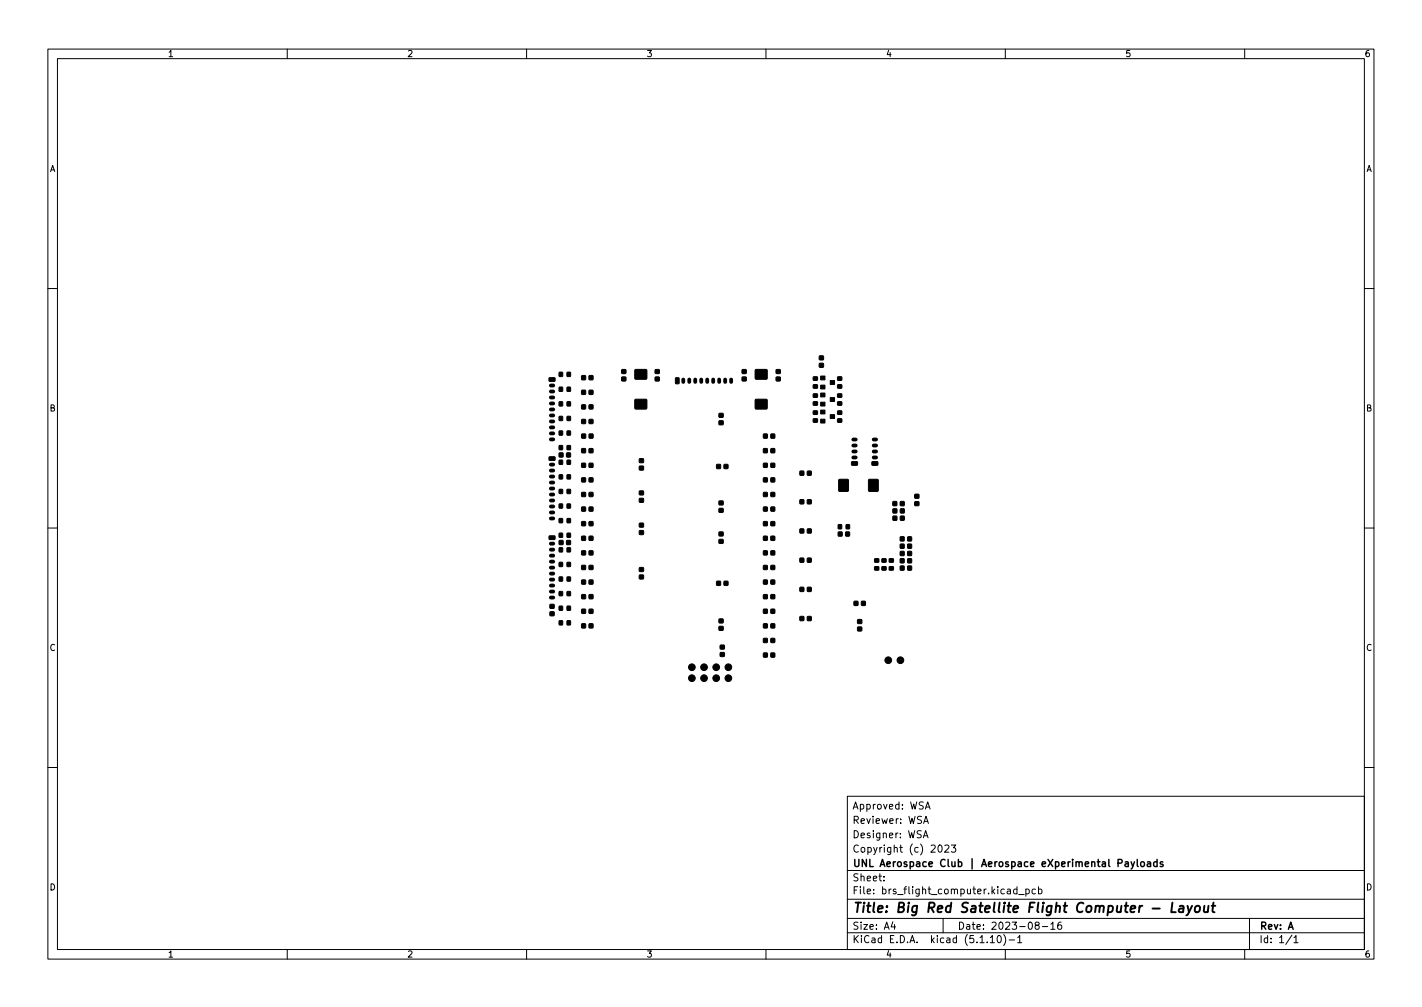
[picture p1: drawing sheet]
<svg xmlns="http://www.w3.org/2000/svg" width="297mm" height="210mm" viewBox="0 0 297 210" stroke-linecap="round" stroke-linejoin="round" font-family="sans-serif">
<defs><g id="words">
<text font-size="2.8" x="178" y="190.6">Title: Big Red Satellite Flight Computer - Layout</text>
<g font-size="2.1">
<text x="178" y="172">Reviewer: WSA</text>
<text x="178" y="169">Approved: WSA</text>
<text x="178" y="178">Copyright (c) 2023</text>
<text x="178" y="175">Designer: WSA</text>
<text x="178" y="184">Sheet:</text>
<text x="178" y="181">UNL Aerospace Club | Aerospace eXperimental Payloads</text>
<text x="178" y="186.7">File: brs_flight_computer.kicad_pcb</text>
<text x="178" y="196.9">KiCad E.D.A. kicad (5.1.10)-1</text>
<text x="178" y="194.1">Size: A4</text>
<text x="200" y="194.1">Date: 2023-08-16</text>
<text x="263" y="194.1">Rev: A</text>
<text x="263" y="196.9">Id: 1/1</text>
</g>
<g font-size="1.8">
<text x="35" y="11.9">1</text>
<text x="85" y="11.9">2</text>
<text x="135" y="11.9">3</text>
<text x="185" y="11.9">4</text>
<text x="235" y="11.9">5</text>
<text x="285" y="11.9">6</text>
<text x="10.3" y="35.9">A</text>
<text x="285.3" y="35.9">A</text>
<text x="10.3" y="85.9">B</text>
<text x="285.3" y="85.9">B</text>
<text x="10.3" y="135.9">C</text>
<text x="285.3" y="135.9">C</text>
<text x="10.3" y="185.9">D</text>
<text x="285.3" y="185.9">D</text>
<text x="35" y="199.9">1</text>
<text x="85" y="199.9">2</text>
<text x="135" y="199.9">3</text>
<text x="185" y="199.9">4</text>
<text x="235" y="199.9">5</text>
<text x="285" y="199.9">6</text>
</g>
</g></defs>
<g fill="none" stroke="#000" stroke-width=".21">
<path d="M10 10.2h277v190.1h-277zM12 12.2h273v186.1h-273zM60 10.2v2M110 10.2v2M160 10.2v2M210 10.2v2M260 10.2v2M10 60.2h2M285 60.2h2M10 110.2h2M285 110.2h2M10 160.2h2"/>
<path d="M177 166.3h108v32h-108zM192.9 174.9l.5-1.5 .5 1.5M192.9 171.9l.5-1.5 .5 1.5M193 174.5h.7M193.1 171.5h.7M193.3 168.9l.5-1.5 .5 1.5M193.4 168.5h.7M196.1 176.6l.2-.2a.8 .8 0 0 1 .5 .8 .8 .8 0 0 1-.5 .7l-.2-.1-.2-.4zM197.4 176.6l.5-.2 .3 .5-.9 1h.9M198.7 176.4h.9l-.5 .6 .5 .1v.7l-.2 .1-.7-.1M285 160.2h2M60 198.3v2"/>
<path d="M110 198.3v2M160 198.3v2M177 194.8h108M177 191.8h108M177 187.8h108M177 181.8h108M184.6 183.8v.1M184.6 183v.1M186.5 192.5l-.4 1h1M186.9 193v1M197 191.8v3M206.9 195.8l.4-.5v1.5"/>
<path d="M206.9 196.8h.8M208.5 195.4l.1-.1a.8 .8 0 0 1 .6 .8 .8 .8 0 0 1-.6 .7 1 1 0 0 1-.1-1.4zM209.6 195.1a1.72 1.72 0 0 1 0 2.3M210 198.3v2M210.8 196.3h1.1M212.4 185.7l-.4-.1-.3 .3 .2 .7h.5M212.4 185.1v1.5M212.6 195.8l.4-.5v1.5M212.6 196.8h.8M212.8 186.8h1.1M214.3 185.7l.4-.1 .3 .3-.1 .7h-.6M214.3 185.6v1.5"/>
<path d="M216.3 185.7l-.4-.1-.3 .3 .1 .7h.6M216.5 193.2l-.3-.3 .1-.2 .2-.2 .4 .1 .2 .2-.1 .2-.6 .2-.2 .3 .1 .4 .2 .1h.3l.3-.3v-.2l-.3-.3M216.9 185.7l.5-.1 .2 .3-.1 .7h-.6M216.9 185.1v1.5M217.7 193.5h1.2M219.5 193l.4-.5v1.5M219.5 194h.9M221.6 192.5l-.4 .1a1.01 1.01 0 0 0 0 1.4l.5-.1 .1-.5-.3-.3h-.3l-.3 .3M260 198.3v2M261 191.8v6.5M269.9 195.3l-1.3 1.9M270.3 195.8l.4-.5v1.5"/>
<path d="M270.3 196.8h.8"/>
</g>
<path d="M244.9 188.5l-.2 2h.9M246.4 189.2h.8l-.1 1.3M247.2 189.6l-.6 .1a.4 .4 0 0 0-.4 .3 .4 .4 0 0 0 .3 .5l.6-.1M248.1 189.1l.3 1.4M249 189.1l-.9 1.8-.3 .2M249.8 189.3l.1-.1a.5 .5 0 0 1 .8 .3l-.1 .6-.2 .3a.5 .5 0 0 1-.8-.3zM251.6 189.1l-.1 1.3 .5 .1 .3-.2M252.4 189.1l-.1 1.4M253.1 189.1h.8M253.5 188.5l-.2 1.7v.2l.4 .1" fill="none" stroke="#000" stroke-width=".4"/>
<path d="M236.3 179.9l.3 1M237 179.9l-.5 1.4-.2 .1M237.6 179.4v1.3l.2 .2M241.7 179.4v1.5M235.1 180h.5l.1 .9M235.7 180.3l-.5 .1-.2 .2 .2 .3h.5M238.4 180l.4-.1 .3 .3v.4l-.3 .3h-.4l-.1-.3zM239.7 180h.6v.9M240.3 180.3l-.5 .1-.2 .2 .2 .3h.5M241.7 180l-.4-.1-.3 .3 .1 .7h.6M242.9 180l-.3-.1-.3 .2 .1 .3 .5 .1v.4h-.6" fill="none" stroke="#000" stroke-width=".3"/>
<g fill="#000" stroke="#000" stroke-width=".21">
<path d="M114.7 78.9h1.2v.6l-1.1 .1zM116.8 77.7l.7 .1v.8h-.7zM118.5 77.7l.7 .1-.1 .8h-.6zM121.5 78.5h.8v.8h-.8zM123.1 78.5h.7v.8h-.7zM129.9 78.7h.8v.8h-.8zM129.9 77.2h.8v.8h-.8zM132.7 77.2h2.3l.1 1.9h-2.4zM136.9 78.7h.8v.8h-.8zM136.9 77.2h.8v.8h-.8zM141.1 78.9l.8 .1-.1 1.1-.7-.1zM155 78.7h.9v.8h-.9z"/>
<path d="M155 77.2h.9v.8h-.9zM157.8 77.2h2.4v1.9h-2.4zM162.2 78.7h.8v.8h-.8zM162.2 77.2h.8v.8h-.8zM169.9 78.7h.8v.7h-.8zM171.4 78.5h.9v.8h-.9zM171.2 75.9h.8v.8h-.8zM171.2 74.3h.8v.8h-.8zM175 78.7h.8v.7h-.8zM114.7 95.4h1.2v.6l-1.1 .1zM116.8 99.1l.7 .1v.8h-.7zM116.8 80.9h.7v.8h-.7z"/>
<path d="M116.8 83.9h.7v.9l-.7-.1zM116.8 87h.7v.8h-.7zM116.8 90h.7v.8h-.7zM116.8 93.1h.7v.8h-.7zM116.8 96.1h.7v.8h-.7zM116.8 94.6h.8v.8h-.8zM118.4 94.6h.7v.8h-.7zM118.5 99.1l.7 .1-.1 .8h-.6zM118.5 80.9h.7l-.1 .8h-.6zM118.5 83.9h.7l-.1 .9-.6-.1zM118.5 87h.7l-.1 .8h-.6zM118.5 90h.7l-.1 .8h-.6z"/>
<path d="M118.5 93.1h.7l-.1 .8h-.6zM118.5 96.1h.7l-.1 .8h-.6zM121.5 93.7h.8v.8h-.8zM121.5 87.6h.8v.8h-.8zM121.5 84.5h.8v.9h-.8zM121.5 99.8h.8v.8h-.8zM121.5 81.5h.8v.8h-.8zM121.5 96.7h.8v.9h-.8zM121.5 90.6h.8v.9h-.8zM123.1 93.7h.7v.8h-.7zM123.1 87.6h.7v.8h-.7zM123.1 84.5h.7v.9h-.7z"/>
<path d="M123.1 99.8h.7v.8h-.7zM123.1 81.5h.7v.8h-.7zM123.1 96.7h.7v.9h-.7zM123.1 90.6h.8v.9h-.8zM133.6 97.3h.8v.8h-.8zM133.6 95.8h.8v.8h-.8zM132.7 83.4h2.3l.1 1.9-2.4 .1zM149.7 97h.8v.8h-.8zM150.2 87.9h.8v.8h-.8zM150.2 86.3h.8v.8h-.8zM151.3 97h.7v.8h-.7zM157.8 83.4h2.4v1.9l-2.4 .1z"/>
<path d="M159.5 99.8h.8v.8h-.8zM159.5 96.7h.8v.9h-.8zM159.5 93.7h.8v.8h-.8zM159.5 90.6h.8v.9h-.8zM161 99.8h.8v.8h-.8zM161 96.7h.8v.9h-.8zM161 93.7h.8v.8h-.8zM161 90.6h.8v.9h-.8zM167.1 98.4h.8v.8h-.8zM168.7 98.4h.7v.8h-.7zM169.9 80.3h.8v.7h-.8zM169.9 83.9h.8v.7h-.8z"/>
<path d="M169.9 82.3l.8-.1v.7l-.8 .1zM169.9 87.5l.8-.1v.7l-.8 .1zM169.9 85.8h.8v.7h-.8zM171.4 80.4h.9v.8h-.9zM171.4 82.1h.9v.8h-.9zM171.4 84h.9v.8h-.9zM171.4 85.6h.9v.8h-.9zM171.4 87.5h.9v.8h-.9zM173.4 79.5h.9v.8h-.9zM173.4 83h.9v.8h-.9zM173.4 86.6h.9v.8h-.9zM175 80.3h.8v.7h-.8z"/>
<path d="M175 82.3l.8-.1v.7l-.8 .1zM175 83.9h.8v.7h-.8zM175 85.8h.8v.7h-.8zM175 87.5l.8-.1v.7l-.8 .1zM177.9 96.4h1.1l.1 .7h-1.1zM182.2 96.4h1.1l.1 .7h-1.2zM114.7 111.9h1.2v.7h-1.1zM116.8 117.4h.7v.9h-.7zM116.8 102.2h.7v.8h-.7zM116.8 105.2l.7 .1v.8h-.7zM116.8 108.3h.7v.8h-.7zM116.8 111.3l.7 .1v.8h-.7z"/>
<path d="M116.8 114.4h.7v.8h-.7zM116.8 112.9h.8v.8h-.8zM118.4 112.9h.7v.8h-.7zM118.5 117.4h.7l-.1 .9h-.6zM118.5 102.2h.7l-.1 .8h-.6zM118.5 105.2l.7 .1-.1 .8h-.6zM118.5 108.3h.7l-.1 .8h-.6zM118.5 111.3l.7 .1-.1 .8h-.6zM118.5 114.4h.7l-.1 .8h-.6zM121.5 108.9h.8v.9h-.8zM121.5 105.9h.8v.8h-.8zM121.5 118.1h.8v.8h-.8z"/>
<path d="M121.5 102.8h.8v.9h-.8zM121.5 115h.8v.8h-.8zM121.5 112h.8v.8h-.8zM123.1 108.9h.7v.9h-.7zM123.1 105.9h.7v.8h-.7zM123.1 118.1h.7v.8h-.7zM123.1 102.8h.7v.9h-.7zM123.1 115h.7v.8h-.7zM123.1 112h.7v.8h-.7zM133.6 118.5h.8v.8h-.8zM133.6 104.1h.8v.7h-.8zM133.6 102.5h.8v.8h-.8z"/>
<path d="M133.6 110.8h.8v.8h-.8zM133.6 109.3h.8v.7h-.8zM150.2 112.7h.8v.7h-.8zM150.2 111.1h.8v.8h-.8zM150.2 104.6h.8v.8h-.8zM150.2 106.2h.8v.7h-.8zM159.5 115h.8v.8h-.8zM159.5 112h.8v.8h-.8zM159.5 108.9h.8v.9h-.8zM159.5 105.9h.8v.8h-.8zM159.5 102.8h.8v.9h-.8zM159.5 118.1h.8v.8h-.8z"/>
<path d="M161 115h.8v.8h-.8zM161 112h.8v.8h-.8zM161 108.9h.8v.9h-.8zM161 105.9h.8v.8h-.8zM161 102.8h.8v.9h-.8zM161 118.1h.8v.8h-.8zM167.1 110.5h.8v.8h-.8zM167.1 116.6h.8v.8h-.8zM167.1 104.4h.8v.8h-.8zM168.7 110.5h.7v.8h-.7zM168.7 116.6h.7v.8h-.7zM168.7 104.4h.7v.8h-.7z"/>
<path d="M175.1 109.6h.7v.8h-.7zM175.1 111.1h.8v.8h-.8zM175.2 100.1l2 .1v2.4l-2-.1zM176.7 111.1h.7v.8h-.7zM176.8 109.6h.7l-.1 .8h-.7zM181.5 100.1l1.9 .1v2.4l-1.9-.1zM182.7 118.3h.8l.1 .7h-.9zM182.7 116.7h.8l.1 .7h-.9zM184.2 118.3h.9v.7h-.8zM184.2 116.7h.9v.7h-.8zM185.8 118.3h.8v.7h-.8zM185.8 116.7h.8v.7h-.8z"/>
<path d="M186.5 104.7h.8v.9h-.8zM186.5 106.3h.8v.8h-.8zM186.5 107.8h.8v.8h-.8zM188.1 116.7h.7v.8h-.7zM188.1 115.2h.7v.8h-.7zM188.1 118.2h.7v.8h-.7zM188.1 113.6h.7v.8h-.7zM188.1 112.1h.7v.8h-.7zM188.1 104.7h.8v.9h-.8zM188.1 106.3h.8v.8h-.8zM188.1 107.8h.8v.8h-.8zM189.6 116.7h.8v.8h-.8z"/>
<path d="M189.6 115.2h.8v.8h-.8zM189.6 118.2h.8v.8h-.8zM189.6 113.6h.8v.8h-.8zM189.6 112.1h.8v.8h-.8zM191.1 103.2h.8v.8h-.8zM191.1 104.8h.8v.7h-.8zM114.9 127.8h.8v.7h-.8zM114.9 126.2h.8v.8h-.8zM116.8 120.5h.7v.8h-.7zM116.8 123.5h.7v.9l-.7-.1zM116.8 126.6h.7v.8h-.7zM116.8 129.6h.7v.9l-.7-.1z"/>
<path d="M118.5 120.5h.7l-.1 .8h-.6zM118.5 123.5h.7l-.1 .9-.6-.1zM118.5 126.6h.7l-.1 .8h-.6zM118.5 129.6h.7l-.1 .9-.6-.1zM121.5 130.3h.8v.8h-.8zM121.5 121.1h.8v.8h-.8zM121.5 127.2h.8v.8h-.8zM121.5 124.2h.8v.8h-.8zM123.1 130.3h.7v.8h-.7zM123.1 121.1h.7v.8h-.7zM123.1 127.2h.7v.8h-.7zM123.1 124.2h.7v.8h-.7z"/>
<path d="M133.6 120.1h.8v.8h-.8zM149.7 121.4h.8v.8h-.8zM150.2 130.8h.8v.8h-.8zM150.2 129.3h.8v.7h-.8zM150.5 134.7h.8v.8h-.8zM150.5 136.3h.8v.7h-.8zM151.3 121.4h.7v.8h-.7zM159.5 136.4h.8v.8h-.8zM159.5 133.3h.8v.8h-.8zM159.5 130.3h.8v.8h-.8zM159.5 127.2h.8v.8h-.8zM159.5 124.2h.8v.8h-.8z"/>
<path d="M159.5 121.1h.8v.8h-.8zM161 136.4h.8v.8h-.8zM161 133.3h.8v.8h-.8zM161 130.3h.8v.8h-.8zM161 127.2h.8v.8h-.8zM161 124.2h.8v.8h-.8zM161 121.1h.8v.8h-.8zM167.1 122.6h.8v.9h-.8zM167.1 128.7h.8v.9h-.8zM168.7 122.6h.7v.9h-.7zM168.7 128.7h.7v.9h-.7zM178.4 125.6h.8v.8h-.8z"/>
<path d="M179.2 130.9h.8v.8h-.8zM179.2 129.4h.8v.8h-.8zM180 125.6h.7v.8h-.7z"/>
<circle cx="144.5" cy="139.3" r=".7"/>
<circle cx="147.1" cy="139.3" r=".7"/>
<circle cx="149.6" cy="139.3" r=".7"/>
<circle cx="152.1" cy="139.3" r=".7"/>
<circle cx="185.5" cy="137.9" r=".7"/>
<circle cx="188.1" cy="137.9" r=".7"/>
<circle cx="144.5" cy="141.6" r=".7"/>
<circle cx="147.1" cy="141.6" r=".7"/>
<circle cx="149.6" cy="141.6" r=".7"/>
<circle cx="152.1" cy="141.6" r=".7"/>
</g>
<g fill="none" stroke="#000" stroke-width=".8">
<path d="M142.7 79.2v.5M144 79.2v.5M145.2 79.2v.5M146.5 79.2v.5M147.7 79.2v.5M149 79.2v.5M150.2 79.2v.5M151.5 79.2v.5M152.7 79.2v.5M115.1 91.7h.5M115.1 99.5h.5M115.1 98.3h.5"/>
<path d="M115.1 97h.5M115.1 90.5h.5M115.1 89.2h.5M115.1 88h.5M115.1 86.7h.5M115.1 85.5h.5M115.1 84.2h.5M115.1 83h.5M115.1 81.7h.5M115.1 80.5h.5M178.2 91.8h.5M178.2 93h.5"/>
<path d="M178.2 94.3h.5M178.2 95.5h.5M182.5 91.8h.5M182.5 93h.5M182.5 94.3h.5M182.5 95.5h.5M115.1 108.3h.5M115.1 107h.5M115.1 105.8h.5M115.1 104.5h.5M115.1 103.3h.5M115.1 102h.5"/>
<path d="M115.1 100.8h.5M115.1 119.8h.5M115.1 118.5h.5M115.1 117.3h.5M115.1 116h.5M115.1 114.8h.5M115.1 113.5h.5M115.1 124.8h.5M115.1 123.5h.5M115.1 122.3h.5M115.1 121h.5"/>
</g>
<use href="#words"/>
</svg>
